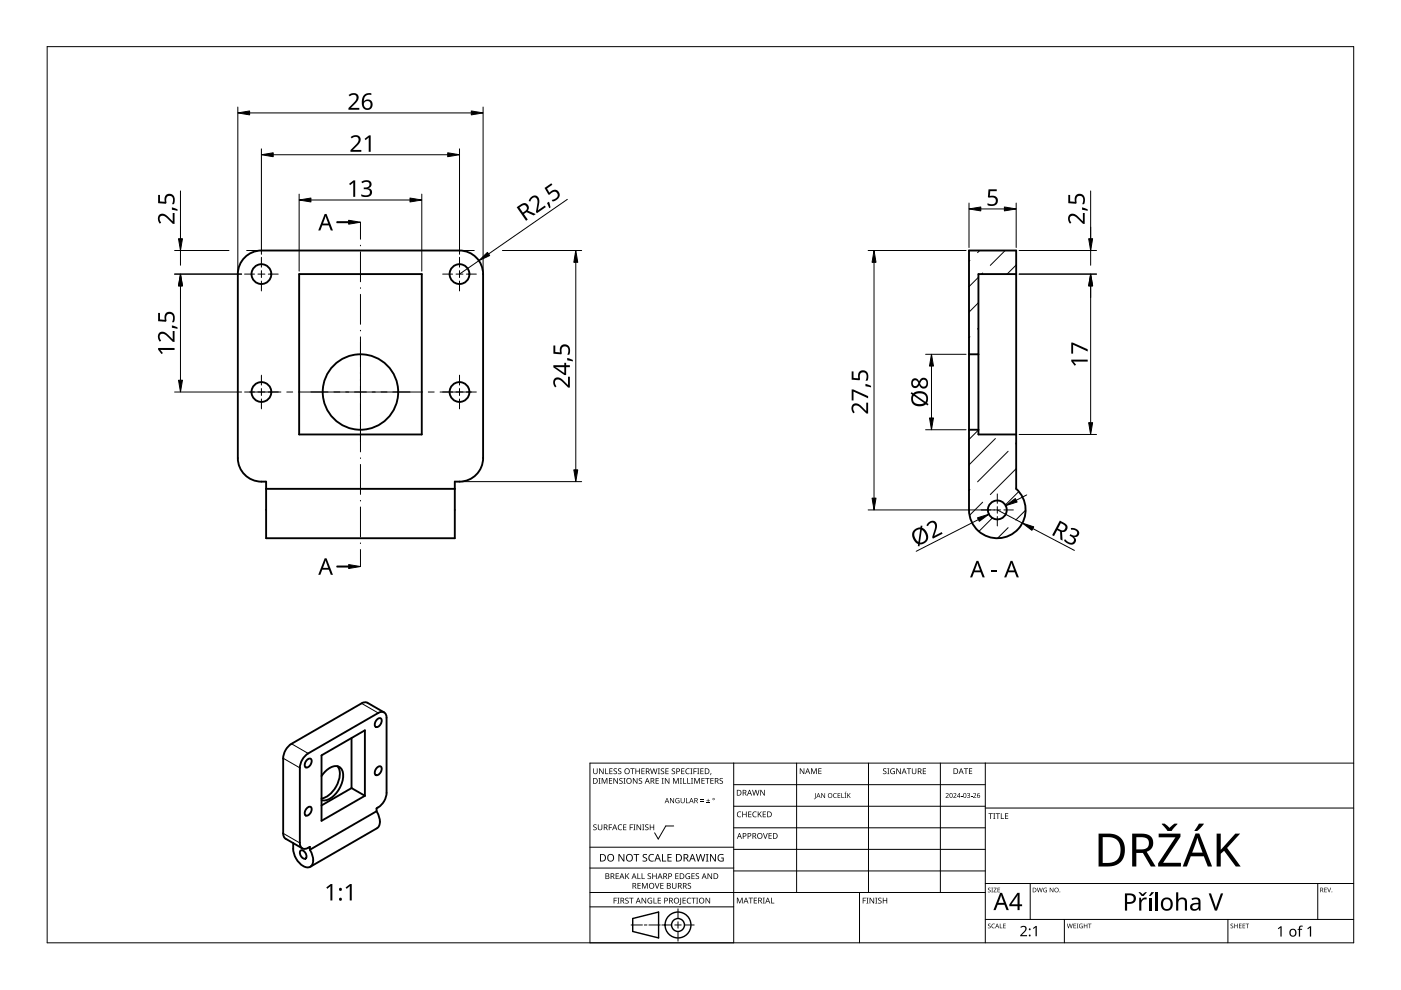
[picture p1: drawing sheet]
<svg xmlns="http://www.w3.org/2000/svg" width="297mm" height="210mm" viewBox="0 0 297 210" stroke-linecap="round" stroke-linejoin="round" font-family="sans-serif">
<g fill="none" stroke="#000" stroke-width=".4">
<path d="M52.2 54.3a5 5 0 0 1 3.2-1.2h42a5 5 0 0 1 5 5v39a5.1 5.1 0 0 1-6 5v12h-40v-12a5.1 5.1 0 0 1-6-5v-39a5 5 0 0 1 1.8-3.8zM63.4 58.1h26v34h-26zM205.4 53.1h10v50.5a6 6 0 0 1-1.5 10 6 6 0 0 1-8.5-5.5zM215.4 58.1h-8v34h8M205.4 75.1h2M205.4 91.1h2M56.4 103.6h40M74.5 156.5v10.6M79.9 152.6l.6-.3h.2a1.21 1.21 0 0 1-1 1.8 1.05 1.05 0 0 1 .2-1.5zM81.4 151l-3.5-2a1.25 1.25 0 0 0-1.2 .1l-14.9 8.6a3.9 3.9 0 0 0-1.8 3.1v15.9a1.25 1.25 0 0 0 .6 1.1l3.5 2.1M62.2 178.8a4.7 4.7 0 0 0 2.8 5.1 1.35 1.35 0 0 0 1.4-1.9l-.7-1.8M65.1 161.2l.5-.4 .3 .1a1.21 1.21 0 0 1-1.1 1.8 1.05 1.05 0 0 1 .3-1.5z"/>
<path d="M65.1 171.4l.5-.4 .3 .1a1.21 1.21 0 0 1-1.1 1.8 1.05 1.05 0 0 1 .3-1.5zM68.2 164.5a3.9 3.9 0 0 1 3.3-2.1 2.04 2.04 0 0 1 1.2 2.7 5.9 5.9 0 0 1-3.5 4.5h-1M68.2 160.2l9.2-5.4v13.9l-9.2 5.3zM71.6 162.5a4.4 4.4 0 0 1-.7 4.9l-.9 .9a3.5 3.5 0 0 1-1.8 1M74.5 167.1l2.9 1.6M74.5 167.1l-6.3 3.7M79.8 172a3.4 3.4 0 0 1 .4 3.4l-14.4 8.4M79.8 172v-.6a3.9 3.9 0 0 0 2.2-3.3v-15.9a1.08 1.08 0 0 0-.6-1.2 1.08 1.08 0 0 0-1.2 .2l-14.9 8.5a3.9 3.9 0 0 0-1.7 3.1v15.9a1.08 1.08 0 0 0 .5 1.2 1.08 1.08 0 0 0 1.2-.2l.4-.2v.7M79.8 172l-14.1 8.2M79.9 162.8l.6-.3h.2a1.21 1.21 0 0 1-1 1.8 1.05 1.05 0 0 1 .2-1.5zM63.8 180.3a1.15 1.15 0 0 1 1 1.7 1.15 1.15 0 0 1-1-1.7z"/>
<circle cx="55.4" cy="58.1" r="2.1"/>
<circle cx="97.4" cy="58.1" r="2.1"/>
<circle cx="55.4" cy="83.1" r="2.1"/>
<circle cx="76.4" cy="83.1" r="8"/>
<circle cx="97.4" cy="83.1" r="2.1"/>
<circle cx="211.4" cy="108.1" r="2"/>
</g>
<path d="M61.8 157.7l3.5 2M76.7 149.1l3.5 2.1M60 160.8l3.6 2M60 176.7l3.6 2" fill="none" stroke="#000" stroke-width=".21"/>
<g fill="none" stroke="#000" stroke-width=".21">
<path d="M205.6 55.2l-.2 .2M207.4 58.8l-2 2M207.7 53.1l-.4 .5M208.3 57.9l-.2 .2M213.1 53.1l-3.1 3.2M215.4 56.2l-1.9 1.9M205.6 71.4l-.2 .2M207.4 64.2l-2 2M207.4 69.6l-.1 .2M207.4 75l-.1 .1M207.4 91.2l-2 2M211 93l-5.6 5.6"/>
<path d="M213.7 95.7l-6.4 6.5M215.4 94v.1M215.4 99.4l-5.4 5.5M205.6 103.8l-.2 .2M208.3 106.5l-2.7 2.8M210.4 109.8l-2.8 2.9M213.7 111.9l-2.2 2.2M216 104.2l-2.9 2.9M217.4 108.2l-2 2.1"/>
</g>
<path d="M10 9.9h277v190h-277z" fill="none" stroke="#000" stroke-width=".21"/>
<g fill="none" stroke="#000" stroke-width=".21">
<path d="M125.1 179.6h30.5M142.8 175.1h-1.6l-1.6 2.8-.8-1.3M155.6 161.8v38.1h-30.5v-38.1h161.9M155.6 166.4h53.3M155.6 170.9h53.3M155.6 175.5h53.3M168.9 161.8v27.4M184.1 161.8v27.4M199.4 161.8v27.4M208.9 161.8v38.1M208.9 171.3h78.1M125.1 192.3h30.5"/>
<path d="M125.1 189.2h83.8M125.1 184h30.5M133.8 196.1h2.4M136.6 196.1h.6M137.6 196.1h2.4M140.3 196.1h2.1M143.1 196.1h1.3M143.7 192.7v2M143.7 195.4v1.4M143.7 197.5v2M145.1 196.1h2.1M155.6 180.1h53.3"/>
<path d="M155.6 184.7h53.3M182.2 189.2v10.7M208.9 194.9h78.1M208.9 187.3h78.1M218.4 187.3v7.6M225.7 194.9v5M260.3 194.9v5M279.4 187.3v7.6"/>
</g>
<g fill="#000">
<path d="M125.8 174.9l.5-.1h.2l-.1 .2a.25 .25 0 0 0-.3-.1 .25 .25 0 0 0 0 .4 .4 .4 0 0 1 .4 .3 .4 .4 0 0 1-.2 .5 .4 .4 0 0 1-.5-.3v.1a.27 .27 0 0 0 .5 0 .27 .27 0 0 0-.1-.4l-.4-.2zM125.8 162.9h.1v.8a.32 .32 0 0 0 .3 .3 .32 .32 0 0 0 .3-.3v-.8h.2v.8a.47 .47 0 0 1-.5 .4 .47 .47 0 0 1-.4-.4zM126.9 165h.4l-.1 .1v1l.1 .1h-.4l.1-.1v-1zM126.8 174.8h.1v.8a.32 .32 0 0 0 .3 .3 .32 .32 0 0 0 .3-.3v-.8h.2v.8a.47 .47 0 0 1-.5 .4 .47 .47 0 0 1-.4-.4zM127 162.9h.2l.6 1v-1h.2v1.2h-.2l-.7-1 .1 1h-.2zM127.6 165h.2l.4 1 .4-1h.2v1.2h-.2v-1.1l-.4 1.1h-.1l-.4-1.1v1.1h-.1zM128.3 162.9h.2v1.1h.5v.1h-.7zM129.1 174.8h.7v.1h-.6v.5h.5v.1h-.5v.5h-.1zM129.1 165h.7v.1h-.5v.4h.5v.1h-.5v.4h.5v.2h-.7zM129.2 162.9h.7v.1h-.5v.4h.4v.2h-.4v.4h.5v.1h-.7zM130.1 163l.5-.1 .2 .1v.1a.25 .25 0 0 0-.4-.1 .25 .25 0 0 0 0 .4 .4 .4 0 0 1 .4 .3 .4 .4 0 0 1-.2 .5 .4 .4 0 0 1-.5-.3v.1a.27 .27 0 0 0 .5 0 .27 .27 0 0 0-.1-.4l-.4-.2zM130.1 165h.1l.7 1v-1h.1v1.2h-.2l-.6-1v1h-.1z"/>
<path d="M131.1 175l.5-.2 .3 .1-.1 .1a.49 .49 0 0 0-.7 .4 .49 .49 0 0 0 .8 .4 .57 .57 0 0 1-.8 0 .57 .57 0 0 1 0-.8zM131.1 163l.4-.1 .2 .1v.1a.25 .25 0 0 0-.4-.1 .25 .25 0 0 0 0 .4 .4 .4 0 0 1 .5 .3 .4 .4 0 0 1-.3 .5 .4 .4 0 0 1-.5-.3l.1 .1a.27 .27 0 0 0 .4 0 .27 .27 0 0 0-.1-.4l-.3-.2zM131.3 165.1l.5-.2 .2 .1v.1a.25 .25 0 0 0-.4-.1 .25 .25 0 0 0 0 .4 .4 .4 0 0 1 .4 .3 .4 .4 0 0 1-.2 .5 .4 .4 0 0 1-.5-.2h.1a.27 .27 0 0 0 .4 .1 .27 .27 0 0 0-.1-.4l-.4-.3zM132.2 165h.4l-.1 .1v1l.1 .1h-.4l.1-.1v-1zM132.1 174.8h.7v.1h-.5v.4h.5v.1h-.5v.5h.5v.1h-.7zM133.5 174.8h.7v.1h-.5v.5h.5v.1h-.5v.5h-.2zM133.6 162.9h.9v.1h-.3v1.1h-.2v-1.1h-.4zM134.3 174.8h.4l-.1 .1v1l.1 .1h-.4l.1-.1v-1zM134.2 165h.2l.6 1v-1h.2v1.2h-.2l-.7-1v1h-.1zM134.7 162.9h.2v.5h.6v-.5h.2v1.2h-.2v-.5h-.6v.5h-.2zM135 174.8h.1l.7 1v-1h.1v1.2h-.2l-.6-1v1h-.1zM135.5 165.1l.4-.2 .2 .1v.1a.25 .25 0 0 0-.4-.1 .25 .25 0 0 0 0 .4 .4 .4 0 0 1 .5 .3 .4 .4 0 0 1-.3 .5 .4 .4 0 0 1-.5-.2h.1a.27 .27 0 0 0 .4 .1 .27 .27 0 0 0-.1-.4l-.3-.3z"/>
<path d="M136.2 174.8h.4l-.1 .1v1l.1 .1h-.4l.1-.1v-1zM136 162.9h.7v.1h-.6v.4h.5v.2h-.5v.4h.6v.1h-.7zM136.8 174.9l.4-.1h.3l-.1 .2a.25 .25 0 0 0-.3-.1 .25 .25 0 0 0 0 .4 .4 .4 0 0 1 .4 .3 .4 .4 0 0 1-.3 .5 .4 .4 0 0 1-.4-.3v.1a.27 .27 0 0 0 .5 0 .27 .27 0 0 0-.1-.4l-.4-.2zM137.8 174.8h.1v.5h.6v-.5h.2v1.2h-.2v-.6h-.6v.6h-.1zM137.8 162.9h.2l.3 1 .2-1h.2l.3 1 .2-1h.2l-.3 1.2h-.2l-.3-1-.3 1h-.1zM139 165h.7v.1h-.5v.4h.4v.1h-.4v.4h.5v.2h-.7zM139.5 162.9h.4l-.1 .1v1l.1 .1h-.4l.1-.1v-1zM140.3 165h.4l-.1 .1v1l.1 .1h-.4l.1-.1v-1zM140.1 163l.5-.1 .2 .1v.1a.25 .25 0 0 0-.4-.1 .25 .25 0 0 0 0 .4 .4 .4 0 0 1 .4 .3 .4 .4 0 0 1-.2 .5 .4 .4 0 0 1-.5-.3l.1 .1a.27 .27 0 0 0 .4 0 .27 .27 0 0 0-.1-.4l-.4-.2zM141.1 162.9h.7v.1h-.6v.4h.5v.2h-.5v.4h.6v.1h-.7zM141 165h.1l.7 1v-1h.1v1.2h-.2l-.6-1v1h-.1zM142.1 169.2h.1l.6 .9v-.9h.1v1.1h-.1l-.6-.9v.9h-.1z"/>
<path d="M142.5 163l.4-.1 .2 .1v.1a.25 .25 0 0 0-.4-.1 .25 .25 0 0 0 0 .4 .4 .4 0 0 1 .4 .3 .4 .4 0 0 1-.2 .5 .4 .4 0 0 1-.5-.3l.1 .1a.27 .27 0 0 0 .4 0 .27 .27 0 0 0-.1-.4l-.4-.2zM142.7 165h.2l.4 1 .4-1h.2v1.2h-.1v-1.1l-.4 1.1h-.2l-.4-1.1v1.1h-.1zM143.3 169.3l.5-.1 .3 .1-.1 .1a.45 .45 0 0 0-.7 .3 .45 .45 0 0 0 .6 .5v-.4h-.2v-.1h.4v.6a.6 .6 0 0 1-.8-.2 .6 .6 0 0 1 0-.8zM144.1 165h.5l-.2 .1v1l.2 .1h-.5l.2-.1v-1zM144.8 165h.2v1h.5v.2h-.7zM144.4 162.9h.7v.1h-.5v.4h.5v.2h-.5v.4h.5v.1h-.7zM144.3 169.2h.2v.7a.28 .28 0 0 0 .2 .3 .28 .28 0 0 0 .3-.3v-.7h.2v.7a.42 .42 0 0 1-.5 .4 .42 .42 0 0 1-.4-.4zM145.4 169.2h.2v1h.5v.1h-.7zM145.7 165h.2v1h.5v.2h-.7zM145.5 163.1l.4-.2 .3 .1v.1a.49 .49 0 0 0-.7 .4 .49 .49 0 0 0 .7 .5 .57 .57 0 0 1-.8-.1 .57 .57 0 0 1 0-.8zM146.4 162.9h.4l-.1 .1v1l.1 .1h-.4l.1-.1v-1zM146.5 165h.4l-.1 .1v1l.1 .1h-.4l.1-.1v-1z"/>
<path d="M147 162.9h.7v.1h-.5v.5h.5v.1h-.5v.5h-.2zM147.2 165h.2l.4 1 .4-1h.2v1.2h-.2l.1-1.1-.5 1.1h-.1l-.4-1.1v1.1h-.1zM147.8 162.9h.5l-.2 .1v1l.2 .1h-.5l.2-.1v-1zM148.5 169.9h.7v.1h-.7zM148.5 169.5h.7v.2h-.7zM148.5 162.9h.7v.1h-.6v.4h.5v.2h-.5v.4h.6v.1h-.7zM148.7 165h.7v.1h-.5v.4h.5v.1h-.5v.4h.5v.2h-.7zM149.8 170.2h.7v.1h-.7zM149.5 165h.9v.1h-.3v1.1h-.2v-1.1h-.4zM150.1 169.4l.1 .3h.3l-.3 .1v.3l-.1-.3h-.3l.3-.1zM150.7 163.9h.1l-.2 .4zM150.6 165h.7v.1h-.5v.4h.5v.1h-.5v.4h.5v.2h-.7z"/>
<path d="M152.6 165.1l.4-.2 .3 .1-.1 .1a.25 .25 0 0 0-.4-.1 .25 .25 0 0 0 0 .4 .4 .4 0 0 1 .5 .3 .4 .4 0 0 1-.3 .5 .4 .4 0 0 1-.5-.2h.1a.27 .27 0 0 0 .5 .1 .27 .27 0 0 0-.1-.4l-.4-.3zM156.4 172.2l.4-.2 .4 .1-.1 .1a.49 .49 0 0 0-.7 .5 .49 .49 0 0 0 .7 .4 .57 .57 0 0 1-.8 0 .57 .57 0 0 1 0-.8zM157.4 172.1h.1v.5h.7v-.5h.1v1.2h-.1v-.6h-.7v.6h-.1zM158.6 172.1h.7v.1h-.5v.4h.5v.1h-.5v.4h.5v.2h-.7zM159.7 172.2l.4-.2 .3 .1v.1a.49 .49 0 0 0-.7 .5 .49 .49 0 0 0 .7 .4 .57 .57 0 0 1-.8 0 .57 .57 0 0 1 0-.8zM159.5 167.5h.1l.3 1 .3-1h.1l.3 1 .3-1h.1l-.3 1.2h-.2l-.3-1.1-.3 1.1h-.1zM160.7 172.1h.1v.6l.5-.6h.2l-.5 .5 .5 .7h-.1l-.5-.6-.1 .6h-.1zM161.8 176.6h.1l.4 1.1 .3-1.1h.2l-.5 1.2h-.1zM161.2 167.5h.2l.6 1v-1h.2v1.2h-.2l-.7-1v1h-.1zM161.7 172.1h.7v.1h-.5v.4h.5v.1h-.5v.4h.5v.2h-.7zM162.9 176.6h.7v.2h-.5v.3h.5v.2h-.5v.4h.5v.1h-.7zM169.6 162.9h.2l.6 1v-1h.1v1.2h-.1l-.7-1v1h-.1z"/>
<path d="M172 162.9h.2l.4 1 .3-1h.3v1.2h-.2v-1l-.4 1h-.1l-.4-1.1v1.1h-.1zM172.8 168.2h.1v1l-.3 .3v-.2l.2-.1zM173.5 162.9h.7v.1h-.5v.4h.4v.1h-.4v.5h.5v.1h-.7zM174.1 168.2h.2l.5 .8v-.8h.1v1h-.1l-.6-.9v.9h-.1zM176.8 168.3l.3-.1h.3v.1a.41 .41 0 0 0-.6 .4 .41 .41 0 0 0 .6 .3 .48 .48 0 0 1-.7 0 .48 .48 0 0 1 .1-.7zM177.6 168.2h.6v.1h-.5v.3h.4v.1h-.4v.4h.5v.1h-.6zM178.4 168.2h.1v.9h.5v.1h-.6zM179.3 167.9h.2l-.3 .2zM179.1 168.2h.3l-.1 .1 .1 .9h-.3l.1-.1zM179.6 168.2h.2v.5l.6-.5-.5 .4 .5 .6-.5-.5-.1 .5h-.2zM187.3 163l.4-.1 .2 .1v.1a.25 .25 0 0 0-.4-.1 .25 .25 0 0 0 0 .4 .4 .4 0 0 1 .5 .3 .4 .4 0 0 1-.3 .5 .4 .4 0 0 1-.5-.3l.1 .1a.27 .27 0 0 0 .4 0 .27 .27 0 0 0-.1-.4l-.3-.2zM188.1 162.9h.5l-.2 .1v1l.2 .1h-.5l.2-.1v-1z"/>
<path d="M188.9 163.1l.5-.2 .3 .1v.1a.5 .5 0 0 0-.8 .4 .5 .5 0 0 0 .7 .5v-.4h-.3v-.1h.4v.6a.66 .66 0 0 1-.8-.1 .66 .66 0 0 1 0-.9zM190 162.9h.2l.7 1-.1-1h.2v1.2h-.2l-.6-1v1h-.2zM192.3 162.9h.9v.1h-.4v1.1h-.2v-1.1h-.3zM193.3 162.9h.2v.8a.32 .32 0 0 0 .3 .3 .32 .32 0 0 0 .3-.3v-.8h.2v.8a.47 .47 0 0 1-.5 .4 .47 .47 0 0 1-.5-.4zM195.7 162.9h.6v.1h-.5v.4h.5v.2h-.5v.4h.5v.1h-.6zM200.5 168.3a.37 .37 0 0 1 .6 0 .37 .37 0 0 1-.2 .5l-.3 .3h.6v.1h-.7l.3-.4a.27 .27 0 0 0 .2-.4 .27 .27 0 0 0-.4-.1zM202.1 168.3a.37 .37 0 0 1 .6 0 .37 .37 0 0 1-.2 .5l-.2 .3h.5v.1h-.7l.3-.4a.27 .27 0 0 0 .3-.4 .27 .27 0 0 0-.5-.1zM203.7 168.7h.4v.1h-.4zM204.3 162.9h1v.1h-.4v1.1h-.2v-1.1h-.4zM205 168.2a.32 .32 0 0 1 .5-.1 .32 .32 0 0 1 0 .5 .33 .33 0 0 1 .1 .6 .33 .33 0 0 1-.6-.2 .26 .26 0 0 0 .4 .1 .26 .26 0 0 0 .1-.4l-.3-.1a.23 .23 0 0 0 .3-.1 .23 .23 0 0 0-.1-.3 .23 .23 0 0 0-.3 .1zM205.8 168.7h.4v.1h-.4zM205.4 162.9h.7v.1h-.5v.4h.5v.1h-.5v.5h.5v.1h-.7z"/>
<path d="M206.3 168.3a.37 .37 0 0 1 .6 0 .37 .37 0 0 1-.2 .5l-.2 .3h.5v.1h-.7l.3-.4a.27 .27 0 0 0 .3-.4 .27 .27 0 0 0-.5-.1zM209.6 172.4h.9v.2h-.4v1h-.1v-1h-.4zM210.6 172.4h.4l-.1 .1v1l.1 .1h-.4l.1-.1v-1zM211.1 172.4h.9v.2h-.4v1h-.1v-1h-.4zM212.2 172.4h.2v1.1h.5v.1h-.7zM213.1 172.4h.7v.2h-.6v.3h.5v.2h-.5v.4h.6v.1h-.7zM246.3 174.6h.6l1.1 .9 .3-.3a1.56 1.56 0 0 1 1.3-.6l-1.2 1.6h-.9zM254.2 174.6h1l-.8 1.1a1.11 1.11 0 0 1-1.1 .5zM130.1 190.3h.7v.2h-.5v.4h.4v.1h-.4v.6h-.2zM130.5 185.2h.7v.1h-.5v.4h.5v.1h-.5v.4h.5v.2h-.7zM130.9 190.3h.4l-.1 .2v.9l.1 .2h-.4l.1-.2v-.9zM131.1 181.1h.3l.8 1.3v-1.3h.2v1.6h-.3l-.8-1.4v1.4h-.2z"/>
<path d="M132.6 190.5l.4-.2 .3 .1-.1 .1a.25 .25 0 0 0-.4-.1 .25 .25 0 0 0 0 .4 .4 .4 0 0 1 .5 .3 .4 .4 0 0 1-.3 .5 .4 .4 0 0 1-.5-.2h.1a.27 .27 0 0 0 .5 .1 .27 .27 0 0 0-.1-.5l-.4-.2zM132.6 185.2h.1v.6l.6-.6h.1l-.5 .5 .5 .7h-.1l-.5-.6-.1 .6h-.1zM133.4 190.3h.9v.2h-.4v1.1h-.1v-1.1h-.4zM134.3 181.1h1.2v.2h-.5v1.4h-.2v-1.4h-.5zM135.1 185.2h.2v1h.5v.2h-.7zM135.2 187.2h.6v.1h-.5v.4h.5v.2h-.5v.4h.5v.1h-.6zM136 185.2h.2v1h.5v.2h-.7zM136.1 187.2h.2l.4 1 .4-1h.2v1.2h-.1v-1l-.4 1h-.2l-.4-1 .1 1h-.2zM136 190.3h.2l.7 1.1-.1-1.1h.2v1.3h-.2l-.6-1v1h-.2zM136.3 181.2l.3-.1h.6l-.2 .2a.33 .33 0 0 0-.5 .1 .33 .33 0 0 0 .4 .4 .49 .49 0 0 1 .3 .7 .49 .49 0 0 1-.8 .2l-.2-.1v-.2l.3 .1a.35 .35 0 0 0 .5-.2 .35 .35 0 0 0-.4-.4l-.3-.3zM137.4 190.5l.6-.2 .3 .1-.1 .1a.5 .5 0 0 0-.8 .4 .5 .5 0 0 0 .7 .5v-.3h-.3v-.2h.5v.6a.66 .66 0 0 1-.9-.1 .66 .66 0 0 1 0-.9zM137.4 185.3l.4-.2 .2 .1v.1a.25 .25 0 0 0-.4-.1 .25 .25 0 0 0 0 .4 .4 .4 0 0 1 .4 .3 .4 .4 0 0 1-.2 .5 .4 .4 0 0 1-.5-.2h.1a.27 .27 0 0 0 .4 .1 .27 .27 0 0 0-.1-.4l-.4-.3z"/>
<path d="M137.7 181.3l.5-.2h.5l-.1 .2a.63 .63 0 0 0-.9 .6 .63 .63 0 0 0 .9 .5v.2a.83 .83 0 0 1-1-.3 .83 .83 0 0 1 .1-1zM138.6 190.3h.1v1.1h.5v.2h-.6zM138.8 187.2h.2l.3 1.1 .4-1.1h.1l-.4 1.2h-.2zM138.3 185.2h.2v.5h.6v-.5h.1v1.2h-.1v-.6h-.6v.6h-.2zM139.5 190.3h.6v.2h-.5v.4h.5v.1h-.5v.4h.5v.2h-.6zM140.4 181.1h.2v1.4h.6v.2h-.8zM140 187.2h.7v.1h-.5v.4h.4v.2h-.4v.4h.5v.1h-.7zM141.5 181.1h.9v.2h-.7v.4h.7v.2h-.7v.6h.7v.2h-.9zM142.5 187.2h.1v.8a.32 .32 0 0 0 .4 .3 .32 .32 0 0 0 .3-.3v-.8h.1v.8a.47 .47 0 0 1-.5 .4 .47 .47 0 0 1-.4-.4zM143.2 185.2h.7v.1h-.6v.4h.5v.1h-.5v.4h.6v.2h-.7zM144.2 190.3h.2v1.3l-.1 .2-.3 .1v-.2l.2-.1zM144.7 190.3h.7v.2h-.5v.4h.5v.1h-.5v.4h.5v.2h-.7z"/>
<path d="M145.5 185.3l.4-.2 .4 .1-.1 .1a.5 .5 0 0 0-.7 .4 .5 .5 0 0 0 .7 .5v-.3h-.3v-.2h.4v.6a.66 .66 0 0 1-.9-.1 .66 .66 0 0 1 .1-.9zM145.8 190.5l.4-.2 .3 .1v.1a.49 .49 0 0 0-.7 .5 .49 .49 0 0 0 .7 .4 .57 .57 0 0 1-.8 0 .57 .57 0 0 1 0-.8zM145.9 187.3l.4-.1 .2 .1v.1a.25 .25 0 0 0-.4-.1 .25 .25 0 0 0 0 .4 .4 .4 0 0 1 .4 .3 .4 .4 0 0 1-.2 .5 .4 .4 0 0 1-.5-.3l.1 .1a.27 .27 0 0 0 .4 0 .27 .27 0 0 0-.1-.4l-.4-.2zM146.6 190.3h.9v.2h-.4v1.1h-.1v-1.1h-.4zM146.6 185.2h.7v.1h-.5v.4h.5v.1h-.5v.4h.5v.2h-.7zM147.6 190.3h.4l-.1 .2v.9l.1 .2h-.4l.1-.2v-.9zM147.5 185.3l.5-.2 .2 .1v.1a.25 .25 0 0 0-.4-.1 .25 .25 0 0 0 0 .4 .4 .4 0 0 1 .4 .3 .4 .4 0 0 1-.2 .5 .4 .4 0 0 1-.5-.2h.1a.27 .27 0 0 0 .4 .1 .27 .27 0 0 0-.1-.4l-.4-.3zM147.5 181.1h.2l.4 1.3 .3-1.3h.2l.4 1.3 .3-1.3h.2l-.4 1.6h-.2l-.4-1.4-.3 1.4h-.2zM149.7 181.1h.5l-.2 .1v1.3l.2 .2h-.5l.1-.2v-1.3zM149.6 190.3h.2l.6 1.1v-1.1h.2v1.3h-.2l-.7-1v1h-.1zM150 185.2h.2l.6 1v-1h.2v1.2h-.2l-.7-1 .1 1h-.2zM150.5 181.1h.3l.8 1.3v-1.3h.2v1.6h-.3l-.8-1.4v1.4h-.2z"/>
<path d="M152.3 181.3l.8-.2h.3l-.1 .2a.65 .65 0 0 0-1 .5 .65 .65 0 0 0 .9 .7v-.5h-.3v-.2h.5v.8a.86 .86 0 0 1-1.1-.2 .86 .86 0 0 1 0-1.1zM156.2 190.3h.3l.3 1 .4-1h.3v1.2h-.2v-1l-.4 1h-.1l-.4-1v1h-.2zM158.7 190.3h.9v.2h-.3v1h-.2v-1h-.4zM159.8 190.3h.7v.2h-.5v.3h.5v.2h-.5v.4h.5v.1h-.7zM161.7 190.3h.5l-.2 .2v.9l.2 .1h-.5l.2-.1v-.9zM163.5 190.3h.1v1.1h.6v.1h-.7zM182.9 190.3h.7v.2h-.5v.4h.5v.1h-.5v.6h-.2zM183.7 190.3h.4l-.1 .2v.9l.1 .2h-.4l.1-.2v-.9zM184.4 190.3h.1l.7 1v-1h.1v1.3h-.1l-.7-1v1h-.1zM185.6 190.3h.4l-.1 .2v.9l.1 .2h-.4l.1-.2v-.9zM186.2 190.5l.5-.2 .2 .1v.1a.25 .25 0 0 0-.4-.1 .25 .25 0 0 0 0 .4 .4 .4 0 0 1 .4 .3 .4 .4 0 0 1-.2 .5 .4 .4 0 0 1-.5-.2 .27 .27 0 0 0 .5 .1 .27 .27 0 0 0-.1-.5l-.4-.2zM187.2 190.3h.1v.6h.6v-.6h.2v1.3h-.2v-.6h-.6v.6h-.1z"/>
<path d="M209.5 188.3l.3-.1 .2 .2a.24 .24 0 0 0-.3-.1 .24 .24 0 0 0-.1 .3 .24 .24 0 0 0 .3 .1 .31 .31 0 0 1 0 .5 .31 .31 0 0 1-.5-.2 .23 .23 0 0 0 .4 .2 .23 .23 0 0 0 0-.4l-.3-.2zM209.5 195.9l.3-.1 .2 .2a.24 .24 0 0 0-.3-.1 .24 .24 0 0 0-.1 .3 .24 .24 0 0 0 .3 .1 .31 .31 0 0 1 0 .5 .31 .31 0 0 1-.5-.1 .23 .23 0 0 0 .4 .1 .23 .23 0 0 0 0-.4l-.3-.2zM210.2 188.2h.3l-.1 .1 .1 .9h-.3l.1-.1zM210.3 196l.4-.2 .2 .1v.1a.39 .39 0 0 0-.6 .3 .39 .39 0 0 0 .6 .4 .46 .46 0 0 1-.7-.1 .46 .46 0 0 1 .1-.6zM210.7 188.2h.6l-.5 .9h.5v.1h-.7l.5-.9h-.4zM212 195.8h.1v.9l.4 .1h-.5zM211.5 188.2h.5l-.4 .1v.3h.4l-.4 .1v.4l.4 .1h-.5zM212.7 195.8h.5l-.4 .1v.3h.4l-.4 .2v.3l.4 .1h-.5zM216.3 196.5a.76 .76 0 0 1 1.2 0 .76 .76 0 0 1-.3 1.2l-.6 .6h1.2v.2h-1.5v-.2l.8-.8a.52 .52 0 0 0 .2-.8 .52 .52 0 0 0-.8 0zM219 196.8l.6-.5h.2v2.2h-.2v-1.9l-.5 .4zM219.8 188.2h.2l.2 .8 .2-.8h.1l.2 .8 .2-.8h.2l-.3 1h-.1l-.2-.8-.3 .8h-.1zM221.3 188.3h.7h-.1a.4 .4 0 0 0-.6 .4 .4 .4 0 0 0 .6 .4v-.3l-.3-.1h.4v.5a.53 .53 0 0 1-.7-.2 .53 .53 0 0 1 0-.7z"/>
<path d="M222.6 188.2h.1l.5 .8v-.8h.1v1h-.1l-.5-.8v.8h-.1zM226.2 195.8h.1l.2 .9 .3-.9h.1l.2 .9 .2-.9h.1l-.2 1h-.1l-.3-.8-.2 .8h-.1zM227.6 195.8h.5l-.4 .1v.3h.4l-.4 .2v.3l.4 .1h-.5zM228.3 195.8h.3l-.1 .1 .1 .9h-.3l.1-.1zM228.9 196l.7-.1-.2 .1a.4 .4 0 0 0-.5 .3 .4 .4 0 0 0 .5 .4v-.3l-.2-.1h.4v.5a.53 .53 0 0 1-.7-.1 .53 .53 0 0 1 0-.7zM229.8 195.8h.1v.4h.5v-.4h.1v1h-.1v-.4h-.5v.4h-.1zM230.7 195.8h.7l-.3 .1v.9h-.1v-.9zM241.4 189.2h.3l.6 .4 .5-.4h.3l-.6 .8a1.17 1.17 0 0 1-1.1-.8zM241.5 190.3h.4l.1 .5 .5-.4 .6-.1v.4h-.5a.87 .87 0 0 0-.6 .9v1.5h-.5zM244.1 189.2h.6l-.2 .2a.89 .89 0 0 1-.9 .5zM245.7 176.7h4.6v.7l-3.7 5.5h3.8v.8h-4.9v-.6l3.7-5.6h-3.5zM249.4 189.2h.4v1.5a1.05 1.05 0 0 1 1.1-.4 1.05 1.05 0 0 1 .8 1v1.8h-.5v-1.8a.73 .73 0 0 0-.9-.6 .73 .73 0 0 0-.5 1v1.4h-.4z"/>
<path d="M256.3 189.4h.5l1 3.2 1-3.2h.5l-1.3 3.7h-.4zM260.9 195.9l.4-.1 .1 .2a.24 .24 0 0 0-.3-.1 .24 .24 0 0 0-.1 .3 .24 .24 0 0 0 .4 .1 .31 .31 0 0 1-.1 .5 .31 .31 0 0 1-.4-.1 .23 .23 0 0 0 .3 .1 .23 .23 0 0 0 .1-.4l-.4-.2zM261.7 195.8h.1v.4h.5v-.4h.1v1h-.1v-.4h-.5v.4h-.1zM257.9 176.7h.9v3.5l3.1-3.5h1l-2.7 3.1 2.8 3.9h-1l-2.5-3.3-.7 .6v2.7h-.9zM262.7 195.8h.5l-.4 .1v.3h.4l-.4 .2v.3l.4 .1h-.5zM263.5 195.8h.5l-.4 .1v.3h.4l-.4 .2v.3l.4 .1h-.5zM264.1 195.8h.7l-.3 .1v.9h-.1v-.9zM270.9 196.9l.6-.5h.2v2.2h-.2v-1.9l-.4 .3zM275.5 196.4l.7-.1v.2h-.4l-.1 .2-.1 .2h.5v.2h-.5v1.5h-.2v-1.5h-.3l.3-.2zM277.2 196.9l.6-.5h.2v2.2h-.3v-1.9l-.4 .3zM280.8 188.2h.5l-.4 .1v.3h.4l-.4 .1v.4l.4 .1h-.5zM281.4 188.2h.1l.3 .8 .3-.8h.1l-.3 1h-.2z"/>
<path d="M125.7 165h.4a.61 .61 0 0 1 .6 .6 .61 .61 0 0 1-.6 .6h-.4zM125.9 165.1v.9h.2a.48 .48 0 0 0 .5-.4 .48 .48 0 0 0-.5-.5z"/>
<path d="M128 174.8h.3a.35 .35 0 0 1 .5 .2 .35 .35 0 0 1-.3 .5l.4 .5h-.2l-.3-.5h-.2v.5h-.2zM128.2 174.9v.5h.1a.23 .23 0 0 0 .3-.2 .23 .23 0 0 0-.3-.3z"/>
<path d="M130.3 174.8h.1l.5 1.2h-.2l-.1-.4h-.5l-.2 .4h-.1zM130.3 175l-.2 .5h.4z"/>
<path d="M132.3 163.5a.61 .61 0 0 1 1.2 0 .61 .61 0 0 1-1.2 0zM132.6 163.5a.45 .45 0 0 0 .8 0 .45 .45 0 0 0-.8 0z"/>
<path d="M132.7 165.6a.61 .61 0 0 1 1.2 0 .61 .61 0 0 1-1.2 0zM133 165.6a.45 .45 0 0 0 .9 0 .45 .45 0 0 0-.9 0z"/>
<path d="M136.9 162.9h.4a.35 .35 0 0 1 .4 .3 .35 .35 0 0 1-.2 .4l.3 .5h-.2l-.3-.5h-.2v.5h-.2zM137.1 163v.5h.2a.23 .23 0 0 0 .3-.2 .23 .23 0 0 0-.3-.3z"/>
<path d="M137.2 165h.1l.5 1.2h-.2l-.1-.4h-.5l-.2 .4h-.1zM137.2 165.1l-.2 .6h.4z"/>
<path d="M137.9 165h.4a.35 .35 0 0 1 .4 .2 .35 .35 0 0 1-.2 .4l.3 .6h-.2l-.3-.5h-.2v.5h-.2zM138.1 165.1v.4h.2a.23 .23 0 0 0 .3-.2 .23 .23 0 0 0-.3-.2z"/>
<path d="M141.4 169.2h.1l.4 1.1h-.1l-.2-.3h-.4l-.1 .3h-.2zM141.4 169.3l-.2 .5h.4z"/>
<path d="M143.4 162.9h.3a.41 .41 0 0 1 .5 .5 .41 .41 0 0 1-.6 .3v.4h-.2zM143.6 163v.5a.29 .29 0 0 0 .4-.2 .29 .29 0 0 0-.4-.3z"/>
<path d="M146.5 169.2h.2l.4 1.1h-.2l-.1-.3h-.4l-.2 .3h-.1zM146.6 169.3l-.2 .5h.4z"/>
<path d="M147.2 169.2h.3a.31 .31 0 0 1 .4 .2 .31 .31 0 0 1-.2 .4l.3 .5h-.2l-.2-.5h-.2v.5h-.2zM147.4 169.3v.4h.1a.21 .21 0 0 0 .3-.2 .21 .21 0 0 0-.3-.2z"/>
<path d="M149.4 162.9h.4a.61 .61 0 0 1 .6 .6 .61 .61 0 0 1-.6 .6h-.4zM149.6 163v1h.2a.48 .48 0 0 0 .4-.5 .48 .48 0 0 0-.4-.5z"/>
<path d="M151.1 169.4a.24 .24 0 0 1 .4 0 .24 .24 0 0 1-.4 0zM151.2 169.4a.14 .14 0 0 0 .2 0 .14 .14 0 0 0-.2 0z"/>
<path d="M151.6 165h.3a.35 .35 0 0 1 .4 .2 .35 .35 0 0 1-.2 .4l.3 .6h-.2l-.2-.5h-.3v.5h-.1zM151.7 165.1v.4h.2a.23 .23 0 0 0 .3-.2 .23 .23 0 0 0-.3-.2z"/>
<path d="M156.7 176.6h.1l.5 1.2h-.1l-.2-.3h-.5l-.1 .3h-.2zM156.8 176.8l-.2 .5h.4z"/>
<path d="M156.2 167.5h.4a.61 .61 0 0 1 .6 .6 .61 .61 0 0 1-.6 .6h-.4zM156.4 167.6v1h.1a.48 .48 0 0 0 .5-.5 .48 .48 0 0 0-.4-.5z"/>
<path d="M157.5 167.5h.3a.35 .35 0 0 1 .4 .2 .35 .35 0 0 1-.2 .4l.3 .6h-.1l-.3-.5h-.3v.5h-.1zM157.6 167.6v.5h.2a.23 .23 0 0 0 .3-.3 .23 .23 0 0 0-.3-.2z"/>
<path d="M157.5 176.6h.3a.41 .41 0 0 1 .5 .5 .41 .41 0 0 1-.7 .3v.4h-.1zM157.6 176.8v.4a.29 .29 0 0 0 .5-.2 .29 .29 0 0 0-.5-.2z"/>
<path d="M158.5 176.6h.3a.41 .41 0 0 1 .5 .5 .41 .41 0 0 1-.6 .3v.4h-.2zM158.7 176.8v.4a.29 .29 0 0 0 .4-.2 .29 .29 0 0 0-.4-.2z"/>
<path d="M158.8 167.5h.2l.5 1.2h-.2l-.2-.4h-.4l-.2 .4h-.1zM158.9 167.6l-.2 .6h.4z"/>
<path d="M159.5 176.6h.4a.35 .35 0 0 1 .4 .3 .35 .35 0 0 1-.2 .4l.3 .5h-.2l-.3-.5h-.2v.5h-.2zM159.7 176.8v.4h.2a.23 .23 0 0 0 .3-.2 .23 .23 0 0 0-.3-.2z"/>
<path d="M160.4 177.2a.65 .65 0 0 1 1.3 0 .65 .65 0 0 1-1.3 0zM160.7 177.2a.45 .45 0 0 0 .9 0 .45 .45 0 0 0-.9 0z"/>
<path d="M162.7 172.1h.3a.61 .61 0 0 1 .6 .6 .61 .61 0 0 1-.6 .6h-.3zM162.8 172.2v.9h.2a.48 .48 0 0 0 .5-.4 .48 .48 0 0 0-.5-.5z"/>
<path d="M163.9 176.6h.4a.61 .61 0 0 1 .6 .7 .61 .61 0 0 1-.7 .5h-.3zM164 176.8v.9h.2a.48 .48 0 0 0 .5-.4 .48 .48 0 0 0-.5-.5z"/>
<path d="M171.2 162.9h.1l.5 1.2h-.2l-.1-.4h-.5l-.1 .4h-.2zM171.2 163.1l-.1 .5h.3z"/>
<path d="M173.5 168.2l.5 1-.3-.3h-.4l-.2 .3zM173.5 168.3l-.1 .5h.3z"/>
<path d="M175.4 168.7a.55 .55 0 0 1 1.1 0 .55 .55 0 0 1-1.1 0zM175.7 168.7a.38 .38 0 0 0 .7 0 .38 .38 0 0 0-.7 0z"/>
<path d="M191.6 162.9h.2l.4 1.2h-.1l-.2-.4h-.4l-.2 .4h-.1zM191.7 163.1l-.2 .5h.4z"/>
<path d="M194.6 162.9h.3a.35 .35 0 0 1 .5 .2 .35 .35 0 0 1-.3 .5l.4 .5h-.2l-.3-.5h-.3v.5h-.1zM194.7 163v.5h.2a.23 .23 0 0 0 .3-.2 .23 .23 0 0 0-.3-.3z"/>
<path d="M201.4 168.2l.4-.1 .1 .3 .1 .5-.2 .3-.3-.1-.2-.2zM201.5 168.3v.1a.37 .37 0 0 0-.1 .4 .37 .37 0 0 0 .4 .2 .4 .4 0 0 0 .1-.5 .4 .4 0 0 0-.4-.2z"/>
<path d="M202.2 162.9h.3a.61 .61 0 0 1 .6 .6 .61 .61 0 0 1-.6 .6h-.3zM202.3 163v1h.2a.48 .48 0 0 0 .5-.5 .48 .48 0 0 0-.5-.5z"/>
<path d="M203.4 168.1h.1v.7h.2l-.2 .4h-.1v-.3h-.5zM203.4 168.3l-.4 .5h.4z"/>
<path d="M203.7 162.9h.2l.4 1.2h-.1l-.2-.4h-.5l-.1 .4h-.2zM203.8 163.1l-.2 .5h.4z"/>
<path d="M204.3 168.2l.4-.1 .2 .3v.5l-.2 .3-.3-.1-.2-.2zM204.4 168.3v.1a.37 .37 0 0 0-.1 .4 .37 .37 0 0 0 .4 .2 .4 .4 0 0 0 .1-.5 .4 .4 0 0 0-.4-.2z"/>
<path d="M207.3 168.2l.4-.1-.3 .2-.1 .3a.35 .35 0 0 1 .5 .2 .35 .35 0 0 1-.4 .5 .35 .35 0 0 1-.3-.5zM207.2 168.9a.25 .25 0 0 0 .5 0 .25 .25 0 0 0-.5 0z"/>
<path d="M128.4 185.2h.3a.31 .31 0 0 1 .4 .1 .31 .31 0 0 1-.2 .4 .33 .33 0 0 1 .3 .4 .33 .33 0 0 1-.4 .3h-.4zM128.5 185.8v.4h.3a.23 .23 0 0 0 .2-.2 .23 .23 0 0 0-.3-.2zM128.5 185.3v.4h.2a.21 .21 0 0 0 .3-.2 .21 .21 0 0 0-.3-.2z"/>
<path d="M127.2 181.1h.5a.79 .79 0 0 1 .8 .8 .79 .79 0 0 1-.9 .8h-.4zM127.4 181.2v1.3h.2a.62 .62 0 0 0 .7-.6 .62 .62 0 0 0-.6-.7z"/>
<path d="M129.5 185.2h.3a.35 .35 0 0 1 .4 .2 .35 .35 0 0 1-.2 .4l.3 .6h-.1l-.3-.5h-.3v.5h-.1zM129.6 185.3v.4h.2a.23 .23 0 0 0 .3-.2 .23 .23 0 0 0-.3-.2z"/>
<path d="M128.9 181.3a.77 .77 0 0 1 1.2 .1 .77 .77 0 0 1-.2 1.1 .77 .77 0 0 1-1.1-.3v-.5zM129.1 181.4a.63 .63 0 0 0-.2 .8 .63 .63 0 0 0 .9 .2l.1-.1a.61 .61 0 0 0 0-.8 .61 .61 0 0 0-.8-.1z"/>
<path d="M131.6 190.3h.3a.35 .35 0 0 1 .4 .3 .35 .35 0 0 1-.2 .4l.3 .6h-.1l-.3-.5h-.3v.5h-.1zM131.7 190.5v.4h.2a.23 .23 0 0 0 .3-.2 .23 .23 0 0 0-.3-.2z"/>
<path d="M131.8 185.2h.1l.5 1.2h-.2l-.1-.4h-.5l-.1 .4h-.2zM131.8 185.3l-.1 .6h.3z"/>
<path d="M132.9 181.3a.77 .77 0 0 1 1.1 0 .77 .77 0 0 1-.1 1.2 .77 .77 0 0 1-1.1-.3l-.1-.5zM133.1 181.4a.63 .63 0 0 0-.2 .8 .63 .63 0 0 0 .9 .2l.1-.1a.61 .61 0 0 0 0-.8 .61 .61 0 0 0-.8-.1z"/>
<path d="M134.1 187.2h.3a.35 .35 0 0 1 .5 .2 .35 .35 0 0 1-.3 .5l.4 .5h-.2l-.3-.5h-.2v.5h-.2zM134.3 187.3v.5h.1a.23 .23 0 0 0 .3-.2 .23 .23 0 0 0-.3-.3z"/>
<path d="M134.4 185.2h.1l.5 1.2h-.2l-.1-.4h-.5l-.2 .4h-.1zM134.4 185.3l-.2 .6h.4z"/>
<path d="M135.3 190.3h.1l.5 1.3h-.2l-.1-.4h-.5l-.2 .4h-.1zM135.3 190.5l-.2 .5h.4z"/>
<path d="M137.5 187.8a.61 .61 0 0 1 1.2 0 .61 .61 0 0 1-1.2 0zM137.8 187.8a.45 .45 0 0 0 .8 0 .45 .45 0 0 0-.8 0z"/>
<path d="M139.3 181.1h.2l.6 1.6h-.2l-.2-.5h-.6l-.2 .5h-.2zM139.4 181.3l-.2 .7h.5z"/>
<path d="M139.9 185.2h.1l.5 1.2h-.2l-.1-.4h-.5l-.1 .4h-.2zM139.9 185.3l-.2 .6h.4z"/>
<path d="M140.6 185.2h.4a.35 .35 0 0 1 .4 .2 .35 .35 0 0 1-.2 .4l.3 .6h-.2l-.3-.5h-.2v.5h-.2zM140.8 185.3v.4h.2a.23 .23 0 0 0 .3-.2 .23 .23 0 0 0-.3-.2z"/>
<path d="M141.4 187.2h.3a.31 .31 0 0 1 .5 .2 .31 .31 0 0 1-.2 .4 .33 .33 0 0 1 .2 .4 .33 .33 0 0 1-.4 .2h-.4zM141.5 187.9v.4h.3a.23 .23 0 0 0 .3-.2 .23 .23 0 0 0-.3-.2zM141.5 187.3v.4h.3a.21 .21 0 0 0 .2-.2 .21 .21 0 0 0-.3-.2z"/>
<path d="M140.8 190.3h.4a.41 .41 0 0 1 .4 .5 .41 .41 0 0 1-.6 .3v.5h-.2zM141 190.5v.5a.29 .29 0 0 0 .5-.3 .29 .29 0 0 0-.5-.2z"/>
<path d="M141.9 190.3h.3a.35 .35 0 0 1 .4 .3 .35 .35 0 0 1-.2 .4l.3 .6h-.1l-.3-.5h-.3v.5h-.1zM142 190.5v.4h.2a.23 .23 0 0 0 .3-.2 .23 .23 0 0 0-.3-.2z"/>
<path d="M141.7 185.2h.3a.41 .41 0 0 1 .5 .5 .41 .41 0 0 1-.6 .2v.5h-.2zM141.9 185.3v.5a.29 .29 0 0 0 .4-.3 .29 .29 0 0 0-.4-.2z"/>
<path d="M143.7 187.2h.4a.35 .35 0 0 1 .4 .2 .35 .35 0 0 1-.2 .5l.3 .5h-.2l-.3-.5h-.2v.5h-.2zM143.9 187.3v.5h.2a.23 .23 0 0 0 .3-.2 .23 .23 0 0 0-.3-.3z"/>
<path d="M142.8 191a.61 .61 0 0 1 1.2 0 .61 .61 0 0 1-1.2 0zM143 191a.45 .45 0 0 0 .9 0 .45 .45 0 0 0-.9 0z"/>
<path d="M143.3 181.1h.5a.79 .79 0 0 1 .8 .8 .79 .79 0 0 1-.8 .8h-.5zM143.5 181.2v1.3h.2a.62 .62 0 0 0 .7-.6 .62 .62 0 0 0-.6-.7z"/>
<path d="M144.8 187.2h.3a.35 .35 0 0 1 .5 .2 .35 .35 0 0 1-.3 .5l.4 .5h-.2l-.3-.5h-.3v.5h-.1zM144.9 187.3v.5h.2a.23 .23 0 0 0 .3-.2 .23 .23 0 0 0-.3-.3z"/>
<path d="M144.1 185.2h.4a.61 .61 0 0 1 .6 .6 .61 .61 0 0 1-.6 .6h-.4zM144.3 185.3v.9h.1a.48 .48 0 0 0 .5-.4 .48 .48 0 0 0-.4-.5z"/>
<path d="M144.9 181.1h.5a.45 .45 0 0 1 .5 .3 .45 .45 0 0 1-.3 .6l.5 .7h-.3l-.4-.7h-.3v.7h-.2zM145.1 181.3v.5h.3a.3 .3 0 0 0 .3-.3 .3 .3 0 0 0-.3-.2z"/>
<path d="M146.7 181.1h.2l.6 1.6h-.2l-.2-.5h-.6l-.2 .5h-.2zM146.8 181.3l-.2 .7h.5z"/>
<path d="M148.1 191a.61 .61 0 0 1 1.2 0 .61 .61 0 0 1-1.2 0zM148.4 191a.45 .45 0 0 0 .9 0 .45 .45 0 0 0-.9 0z"/>
<path d="M149.2 185.2h.2l.4 1.2h-.1l-.2-.4h-.4l-.2 .4h-.1zM149.3 185.3l-.2 .6h.4z"/>
<path d="M151.3 185.2h.4a.61 .61 0 0 1 .6 .6 .61 .61 0 0 1-.7 .6h-.3zM151.5 185.3v.9h.1a.48 .48 0 0 0 .5-.4 .48 .48 0 0 0-.4-.5z"/>
<path d="M158.1 190.3h.1l.5 1.2h-.2l-.1-.3h-.5l-.1 .3h-.2zM158.2 190.5l-.2 .5h.4z"/>
<path d="M160.8 190.3h.3a.35 .35 0 0 1 .4 .3 .35 .35 0 0 1-.2 .4l.3 .5h-.1l-.3-.5h-.3v.5h-.1zM160.9 190.5v.4h.2a.23 .23 0 0 0 .3-.2 .23 .23 0 0 0-.3-.2z"/>
<path d="M162.7 190.3h.1l.5 1.2h-.1l-.2-.3h-.5l-.1 .3h-.2zM162.8 190.5l-.2 .5h.4z"/>
<path d="M211.4 195.8l.5 1-.3-.3h-.4l-.2 .3zM211.4 196l-.1 .4h.3z"/>
<path d="M212 189.3h.5l1.4 3.7h-.5l-.4-1.2h-1.5l-.4 1.2h-.5zM212.2 189.8l-.5 1.6h1.1z"/>
<path d="M215.7 189.3h.5v2.4h.5v.4h-.5v.9h-.5v-.9h-1.7v-.3zM215.7 189.8l-1.3 1.9h1.3z"/>
<path d="M219 188.2h.3a.49 .49 0 0 1 .4 .5 .49 .49 0 0 1-.5 .5h-.2zM219.1 188.3v.8l.3-.1 .2-.2v-.3z"/>
<path d="M223.5 188.7a.49 .49 0 0 1 .9 0 .49 .49 0 0 1-.9 0zM223.7 188.7a.36 .36 0 0 0 .7 0 .36 .36 0 0 0-.7 0z"/>
<path d="M232.9 176.7h2.2a3.3 3.3 0 0 1 3.3 4.3 3.2 3.2 0 0 1-3.5 2.7h-2zM233.8 177.5v5.5h.9a2.6 2.6 0 0 0 2.8-3.4 2.28 2.28 0 0 0-2.6-2.1z"/>
<path d="M238.5 189.4h1a1.15 1.15 0 0 1 1.3 1.2 1.15 1.15 0 0 1-1.4 1h-.4v1.5h-.5zM239 189.8v1.5a.98 .98 0 0 0 1.4-.8 .73 .73 0 0 0-1-.7z"/>
<path d="M240 176.7a6 6 0 0 1 3.9 .5 1.97 1.97 0 0 1-.8 3.4l1.9 3.1h-1l-1.7-2.9h-1.4v2.9h-.9zM240.9 177.5v2.6h1.1a1.33 1.33 0 0 0 1.6-1.3 1.33 1.33 0 0 0-1.7-1.3z"/>
<path d="M246.5 190.7a1.38 1.38 0 0 1 2.2 .6 1.38 1.38 0 0 1-1.5 1.8 1.48 1.48 0 0 1-.7-2.4zM246.9 190.8a1.09 1.09 0 0 0-.3 1.2 1.09 1.09 0 0 0 1 .7 1.12 1.12 0 0 0 .6-1.1 1.12 1.12 0 0 0-.8-.9z"/>
<path d="M252.6 190.5a1.21 1.21 0 0 1 1.9 .5v2.1h-.3l-.1-.4a.89 .89 0 0 1-1.4 .3 .89 .89 0 0 1 .1-1.4l1.3-.2a.63 .63 0 0 0-.2-.7 .63 .63 0 0 0-.8 0l-.3 .2zM252.9 192a.54 .54 0 0 0 .1 .7 .54 .54 0 0 0 .8-.1l.2-.3 .1-.6z"/>
<path d="M253.5 176.7h.8l2.7 7h-.9l-.9-2.1h-2.7l-.9 2.1h-.8zM253.9 177.6l-1.1 3.2h2.2z"/>
<path d="M273.6 197.1a.82 .82 0 0 1 1.2 .1 .82 .82 0 0 1-.2 1.2 .82 .82 0 0 1-1.2-.4zM273.8 197.2a.6 .6 0 0 0-.2 .9 .6 .6 0 0 0 .9 .1l.1-.3a.53 .53 0 0 0-.1-.6 .53 .53 0 0 0-.7-.1z"/>
<path d="M279.9 188.2h.3a.28 .28 0 0 1 .3 .2 .28 .28 0 0 1-.1 .3l.2 .5-.4-.4h-.2v.4h-.1zM280 188.3v.4h.2a.19 .19 0 0 0 .2-.2 .19 .19 0 0 0-.2-.2z"/>
<circle cx="218.3" cy="198.4" r=".2"/>
<circle cx="218.3" cy="197" r=".2"/>
<circle cx="224.7" cy="189.1" r=".09"/>
<circle cx="282.4" cy="189.1" r=".09"/>
</g>
<g fill="none" stroke="#000" stroke-width=".3">
<path d="M134.1 194.7l5.5-1.3v5.5l-5.5-1.4z"/>
<circle cx="143.7" cy="196.1" r="1.37"/>
<circle cx="143.7" cy="196.1" r="2.74"/>
</g>
<path d="M243.9 190.3v2.8M245.2 189.2v3.9" fill="none" stroke="#000" stroke-width=".45"/>
<g fill="#000">
<path d="M73.9 20.1a1.16 1.16 0 0 1 1.3-.4 1.16 1.16 0 0 1 .8 1.2l-.3 .6-1.3 1.4h1.8v.4h-2.3v-.4l1.1-1.1a.98 .98 0 0 0 .2-1.7h-.4l-.7 .3zM74.3 29.1a1.16 1.16 0 0 1 1.4-.5 1.16 1.16 0 0 1 .7 1.2l-.3 .7-1.3 1.3h1.8v.4h-2.3v-.4l1.1-1.1a.98 .98 0 0 0 .3-1.6l-.5-.1-.6 .3zM77.3 29.4l.9-.7h.4v3.5h-.4v-3.1l-.7 .6zM76.6 38.6a1.25 1.25 0 0 1 1.2-.5 1.25 1.25 0 0 1 1 1 .85 .85 0 0 1-.7 .8 .93 .93 0 0 1 .8 1 .93 .93 0 0 1-1 .9l-1.3-.2v-.4a1.24 1.24 0 0 0 1.8-.3 .71 .71 0 0 0-.9-.8h-.4v-.3a.81 .81 0 0 0 .9-.1 .81 .81 0 0 0 .3-.8 1.02 1.02 0 0 0-1.5 0zM33.5 41.3h.4v1.4l1 .1a1.17 1.17 0 0 1 1-1.7 1.17 1.17 0 0 1 1.1 1.6l-.1 .6h-.4a1.03 1.03 0 0 0 .2-1.1 1.03 1.03 0 0 0-.8-.7 .93 .93 0 0 0-.6 1.5l-.1 .2-1.7-.1zM36.4 44l1.2 .4v.3l-1.2-.2zM33.7 45.6a1.5 1.5 0 0 1 2.2 .6l.7 .7v-1.7h.4v2.3h-.3l-1.2-1.1a.98 .98 0 0 0-1.6-.3v.5l.3 .6-.3 .2a1.47 1.47 0 0 1-.2-1.8zM74 39l1-.8h.3v3.5h-.4v-3l-.7 .6zM112.5 41.9a1.06 1.06 0 0 1 1.4-.3 1.06 1.06 0 0 1 .4 1.3l-.2 1.7 1.4-1 .2 .3-1.9 1.3-.2-.3 .3-1.5a.98 .98 0 0 0-.7-1.5l-.4 .2-.4 .6-.3-.1zM116 43l.4-.2 .3 1.2-.2 .2zM115.5 39.9l1.4-1 .2 .3-1.1 .8 .5 .8a1.17 1.17 0 0 1 2-.2 1.17 1.17 0 0 1-.7 1.9l-.6 .2-.2-.3a1.03 1.03 0 0 0 1-.4 1.03 1.03 0 0 0 .1-1 .93 .93 0 0 0-1.6 .3h-.2zM209.6 40.1h1.7v.4h-1.3l-.1 1a1.17 1.17 0 0 1 1.7 1 1.17 1.17 0 0 1-1.6 1.2l-.6-.2v-.4a1.03 1.03 0 0 0 1.7-.5 .93 .93 0 0 0-1.4-.7l-.2-.1z"/>
<path d="M226.5 41.3h.4v1.4l1 .1a1.17 1.17 0 0 1 1-1.7 1.17 1.17 0 0 1 1.1 1.6l-.2 .6h-.4a1.03 1.03 0 0 0 .3-1.1 1.03 1.03 0 0 0-.8-.7 .93 .93 0 0 0-.6 1.5l-.2 .2-1.6-.1zM229.4 44l1.2 .4v.3l-1.2-.2zM226.7 45.6a1.5 1.5 0 0 1 2.2 .6l.7 .7v-1.7h.4v2.3h-.4l-1.1-1.1a.98 .98 0 0 0-1.6-.3l-.1 .5 .3 .6-.2 .2a1.47 1.47 0 0 1-.2-1.8zM33.5 66.4h.4v1.3l1 .1a1.17 1.17 0 0 1 1-1.7 1.17 1.17 0 0 1 1.1 1.6l-.1 .6h-.4a1.03 1.03 0 0 0-.6-1.8 .93 .93 0 0 0-.6 1.5l-.1 .2-1.7-.1zM36.4 69l1.2 .4v.3l-1.2-.2zM33.5 73.8h3.5v.4h-3l.5 .7-.2 .2-.8-1zM33.7 70.6a1.5 1.5 0 0 1 2.2 .6l.7 .7v-1.7h.4v2.3h-.3l-1.2-1.1a.98 .98 0 0 0-1.6-.3v.5l.3 .6-.3 .2a1.47 1.47 0 0 1-.2-1.8zM117.3 73.3h.4v1.3l1 .1a1.17 1.17 0 0 1 1-1.7 1.17 1.17 0 0 1 1.2 1.6l-.2 .6h-.4a1.03 1.03 0 0 0 .3-1 1.03 1.03 0 0 0-.8-.8 .93 .93 0 0 0-.7 1.5l-.1 .2-1.7-.1zM120.3 75.9l1.2 .4v.3l-1.2-.2zM117.5 80.3a1.5 1.5 0 0 1 2.2 .6l.7 .7v-1.7h.4v2.3h-.3l-1.2-1.1a.98 .98 0 0 0-1.6-.3v.5l.3 .6-.3 .2a1.47 1.47 0 0 1-.2-1.8zM180.6 78.8h.4v1.3l1 .1a1.17 1.17 0 0 1 .9-1.7 1.17 1.17 0 0 1 1.2 1.6l-.2 .6h-.4a1.03 1.03 0 0 0-.5-1.8 .93 .93 0 0 0-.6 1.5l-.2 .2-1.6-.1zM227.1 76.2h3.5v.5l-3-.1 .5 .7-.2 .2-.8-.9z"/>
<path d="M227.1 72.6h.4l3.1 1.5v.4l-3.1-1.4v1.9h-.4zM183.5 81.4l1.2 .4v.3l-1.2-.2zM180.8 85.8a1.5 1.5 0 0 1 2.1 .6l.8 .7v-1.7h.4v2.3h-.4l-1.1-1.1a.98 .98 0 0 0-1.7-.3v.5l.3 .6-.3 .2a1.47 1.47 0 0 1-.1-1.8zM180.6 82.6h.3l3.2 1.4v.5l-3.1-1.5v1.9h-.4zM196.7 110.9a1.12 1.12 0 0 1 1.6-.3 1.12 1.12 0 0 1 .3 1.6l-.5 1.4 1.6-.8 .1 .4-2 1-.2-.3 .5-1.5a.98 .98 0 0 0-.5-1.6l-.4 .2-.5 .6-.3-.2zM227 112a1.25 1.25 0 0 1 1.3 .2 1.25 1.25 0 0 1 .4 1.2 .85 .85 0 0 1-1 .4 .93 .93 0 0 1 .3 1.3 .93 .93 0 0 1-1.4 .3l-1-.8 .2-.3a1.24 1.24 0 0 0 1.8 .6 .71 .71 0 0 0-.5-1.2l-.3-.1 .1-.3a.81 .81 0 0 0 .8 .3 .81 .81 0 0 0 .7-.6 1.02 1.02 0 0 0-1.3-.7zM210.3 120.9h1.1v.4h-1.1zM69.2 188.2l.9-.8h.4v3.5h-.4v-3l-.7 .6zM73.3 188.2l.9-.8h.4v3.5h-.4v-3l-.7 .6z"/>
<path d="M77.2 20.1l.6-.3 .5-.1 .4 .1v.3a1.18 1.18 0 0 0-1.5 1.4 1.08 1.08 0 0 1 1.6-.1 1.08 1.08 0 0 1-.1 1.6 1.22 1.22 0 0 1-1.5 .1 1.22 1.22 0 0 1-.5-1.3l.1-.9zM77.1 22.2a.76 .76 0 0 0 1.5 0 .76 .76 0 0 0-1.5 0z"/>
<path d="M109.5 43.9l.8-.5a1 1 0 0 1 1.4-.1 1 1 0 0 1 .2 1.4l1.7 .7-.4 .3-1.6-.7-.5 .4 .8 1.2-.4 .2zM110.1 44l.8 1.1 .4-.3a.67 .67 0 0 0 .3-1 .67 .67 0 0 0-1.1-.1z"/>
<path d="M117.3 77.4h2.3v-.5h.4v.5h.8v.5h-.8v1.6h-.3l-2.4-1.6zM117.8 77.8l1.8 1.3v-1.2z"/>
<path d="M193.5 80.4a.88 .88 0 0 1 1.4 .5 1 1 0 0 1 1.3-.8 1 1 0 0 1 .6 1.4 .94 .94 0 0 1-.9 .9 .94 .94 0 0 1-1-.7 .91 .91 0 0 1-1.2 .5 .91 .91 0 0 1-.5-1.2zM195.1 81.3a.7 .7 0 0 0 1.4 0 .7 .7 0 0 0-1.4 0zM193.5 81.2a.6 .6 0 0 0 1.2 0 .6 .6 0 0 0-1.2 0z"/>
<path d="M193.3 83.1l.3 .3a1.81 1.81 0 0 1 2.3-.3 1.81 1.81 0 0 1 .7 2.2l-.1 .1 .4 .3-.2 .3-.4-.3a1.84 1.84 0 0 1-2 .4 1.84 1.84 0 0 1-1.1-1.8l.2-.6-.3-.3zM194 83.6l2.2 1.6a1.23 1.23 0 0 0-.1-1.5 1.23 1.23 0 0 0-1.4-.3zM193.7 83.9a1.23 1.23 0 0 0 .1 1.4 1.23 1.23 0 0 0 1.5 .4l.6-.2z"/>
<path d="M193.8 112.3l.7-.4 .7-.1v-.4l.4 .1-.1 .4a1.81 1.81 0 0 1 1.3 1.9 1.81 1.81 0 0 1-1.6 1.6h-.2l-.1 .4h-.3l.1-.4a2 2 0 0 1-.9-3.1zM195.4 112.3l-.3 2.7a1.23 1.23 0 0 0 1.2-.7 1.23 1.23 0 0 0-.3-1.5zM194.1 112.6a1.51 1.51 0 0 0 .6 2.3l.4-2.7-.5 .1z"/>
<path d="M224.7 110.4l.9 .4a1 1 0 0 1 .7 1.2 1 1 0 0 1-1.1 .8l.1 1.8-.5-.2v-1.7l-.7-.3-.6 1.3-.4-.2zM224.9 110.9l-.6 1.2 .5 .2a.67 .67 0 0 0 1-.2 .67 .67 0 0 0-.4-.9z"/>
<path d="M207 118.9h.4l1.4 3.5h-.5l-.4-1.1h-1.4l-.4 1.1h-.4zM207.2 119.4l-.5 1.5h1.1z"/>
<path d="M214.3 118.9h.4l1.3 3.5h-.4l-.5-1.1h-1.3l-.5 1.1h-.4zM214.5 119.4l-.6 1.5h1.1z"/>
<circle cx="72.2" cy="190.7" r=".31"/>
<circle cx="72.2" cy="188.6" r=".32"/>
</g>
<g fill="none" stroke="#000" stroke-width=".21">
<path d="M51.9 58.1h2.1M54.7 58.1h1.5M55.4 54.5v2.1M55.4 57.4v1.5M55.4 59.6v2.1M56.9 58.1h2.1M93.9 58.1h2.1M96.7 58.1h1.5M97.4 54.5v2.1M97.4 57.4v1.5M97.4 59.6v2.1M98.9 58.1h2.1"/>
<path d="M55.4 79.5v2.1M76.4 72.6v8M97.4 79.5v2.1M51.9 83.1h2.1M54.7 83.1h1.5M55.4 82.4v1.5M55.4 84.6v2.1M56.9 83.1h2.1M65.9 83.1h8M75.2 83.1h2.5M76.4 81.9v2.5M76.4 85.6v8"/>
<path d="M78.9 83.1h8M93.9 83.1h2.1M96.7 83.1h1.5M97.4 82.4v1.5M97.4 84.6v2.1M98.9 83.1h2.1M208 108.1h2M210.7 108.1h1.4M211.4 104.7v2M211.4 107.4v1.4M211.4 109.5v2M212.8 108.1h2"/>
</g>
<g fill="none" stroke="#000" stroke-width=".21">
<path d="M76.4 47.1v3.6M76.4 52v.1M76.4 53.4v6.3M76.4 61v.1M76.4 62.4v6.4M76.4 70v.2M76.4 71.4v6.4M76.4 79v.2M76.4 80.4v6.4M76.4 88.1v.1M76.4 89.5v6.3M76.4 97.1v.1"/>
<path d="M76.4 98.5v6.3M76.4 106.1v.1M76.4 107.5v6.3M76.4 115.1v.1M76.4 116.5v3.6"/>
</g>
<path d="M73.9 46.7l2.5 .4-2.5 .4zM71.4 47h2.5v.2h-2.5zM73.9 119.7l2.5 .4-2.5 .4zM71.4 120h2.5v.2h-2.5z" fill="#000" stroke="#000" stroke-width=".21"/>
<g fill="#000">
<path d="M68.8 45.4h.4l1.4 3.5h-.5l-.4-1.1h-1.4l-.4 1.1h-.4zM69 45.8l-.5 1.6h1.1z"/>
<path d="M68.8 118.4h.4l1.4 3.5h-.5l-.4-1.1h-1.4l-.4 1.1h-.4zM69 118.8l-.5 1.6h1.1z"/>
</g>
<g fill="none" stroke="#000" stroke-width=".21">
<path d="M50.4 22.7v34.8M52.9 23.9h47M55.4 31.6v22.3M57.9 32.8h37M97.4 31.6v22.3M102.4 22.7v34.8M37 53.1h11.5M37 58.1h14.2M38.3 40.5v15.7M52.3 53.1h2.5M63.4 41.2v16.3M65.9 42.4h21"/>
<path d="M89.4 41.2v16.3M98.1 53.1h2.5M101.5 55.3l-4.1 2.8M106.5 53.1h16.8M120.3 42.3l-16.7 11.5M122.1 55.6v44M184.1 53.1h20.7M185.3 55.6v50M205.4 43v9.5M207.9 44.3h5M215.4 43v9.5M216.1 53.1h16.4"/>
<path d="M216.1 58.1h16.4M231.2 40.5v15.7M38.3 60.6v20M196.2 75.1h8.6M197.5 77.6v11M231.2 60.6v29M37 83.1h14.2M196.2 91.1h8.6M216.1 92.1h16.4M98.1 102.1h25.2M184.1 108.1h26.7M207.4 110.2l-13.1 6.7"/>
<path d="M209.8 109h-.1M211.4 108.1l5.4 2.8M213.2 107.2l-.1 .1M217.7 104.9l-2.2 1.2M219 112.1l8.8 4.6"/>
</g>
<g fill="#000" stroke="#000" stroke-width=".21">
<path d="M50.4 23.9l2.5-.4v.9zM55.4 32.8l2.5-.4v.8zM94.9 32.4l2.5 .4-2.5 .4zM99.9 23.5l2.5 .4-2.5 .5zM37.8 50.6h.9l-.4 2.5zM63.4 42.4l2.5-.4v.8zM86.9 42l2.5 .4-2.5 .4zM101.5 55.3l1.9-1.8 .4 .7zM122.1 53.1l.4 2.5h-.8zM185.3 53.1l.4 2.5h-.8zM205.4 44.3l2.5-.4v.8zM212.9 43.9l2.5 .4-2.5 .4z"/>
<path d="M230.8 50.6h.9l-.5 2.5zM38.3 58.1l.4 2.5h-.9zM197.5 75.1l.4 2.5h-.8zM231.2 58.1l.5 2.5h-.9zM37.8 80.6h.9l-.4 2.5zM121.7 99.6h.8l-.4 2.5zM197.1 88.6h.8l-.4 2.5zM230.8 89.6h.9l-.5 2.5zM184.9 105.6h.8l-.4 2.5zM207.3 109.8l2.4-.8-2.1 1.5zM213.2 107.2l2.1-1.5 .3 .7zM216.8 110.9l2.4 .8-.4 .7z"/>
</g>
<path d="M52.9 83.1h6.6M60.8 83.1h1.2M63.3 83.1h6.2M70.8 83.1h1.2M73.3 83.1h6.2M80.8 83.1h1.3M83.3 83.1h6.3M90.8 83.1h1.3M93.3 83.1h6.6" fill="none" stroke="#000" stroke-width=".21"/>
</svg>
